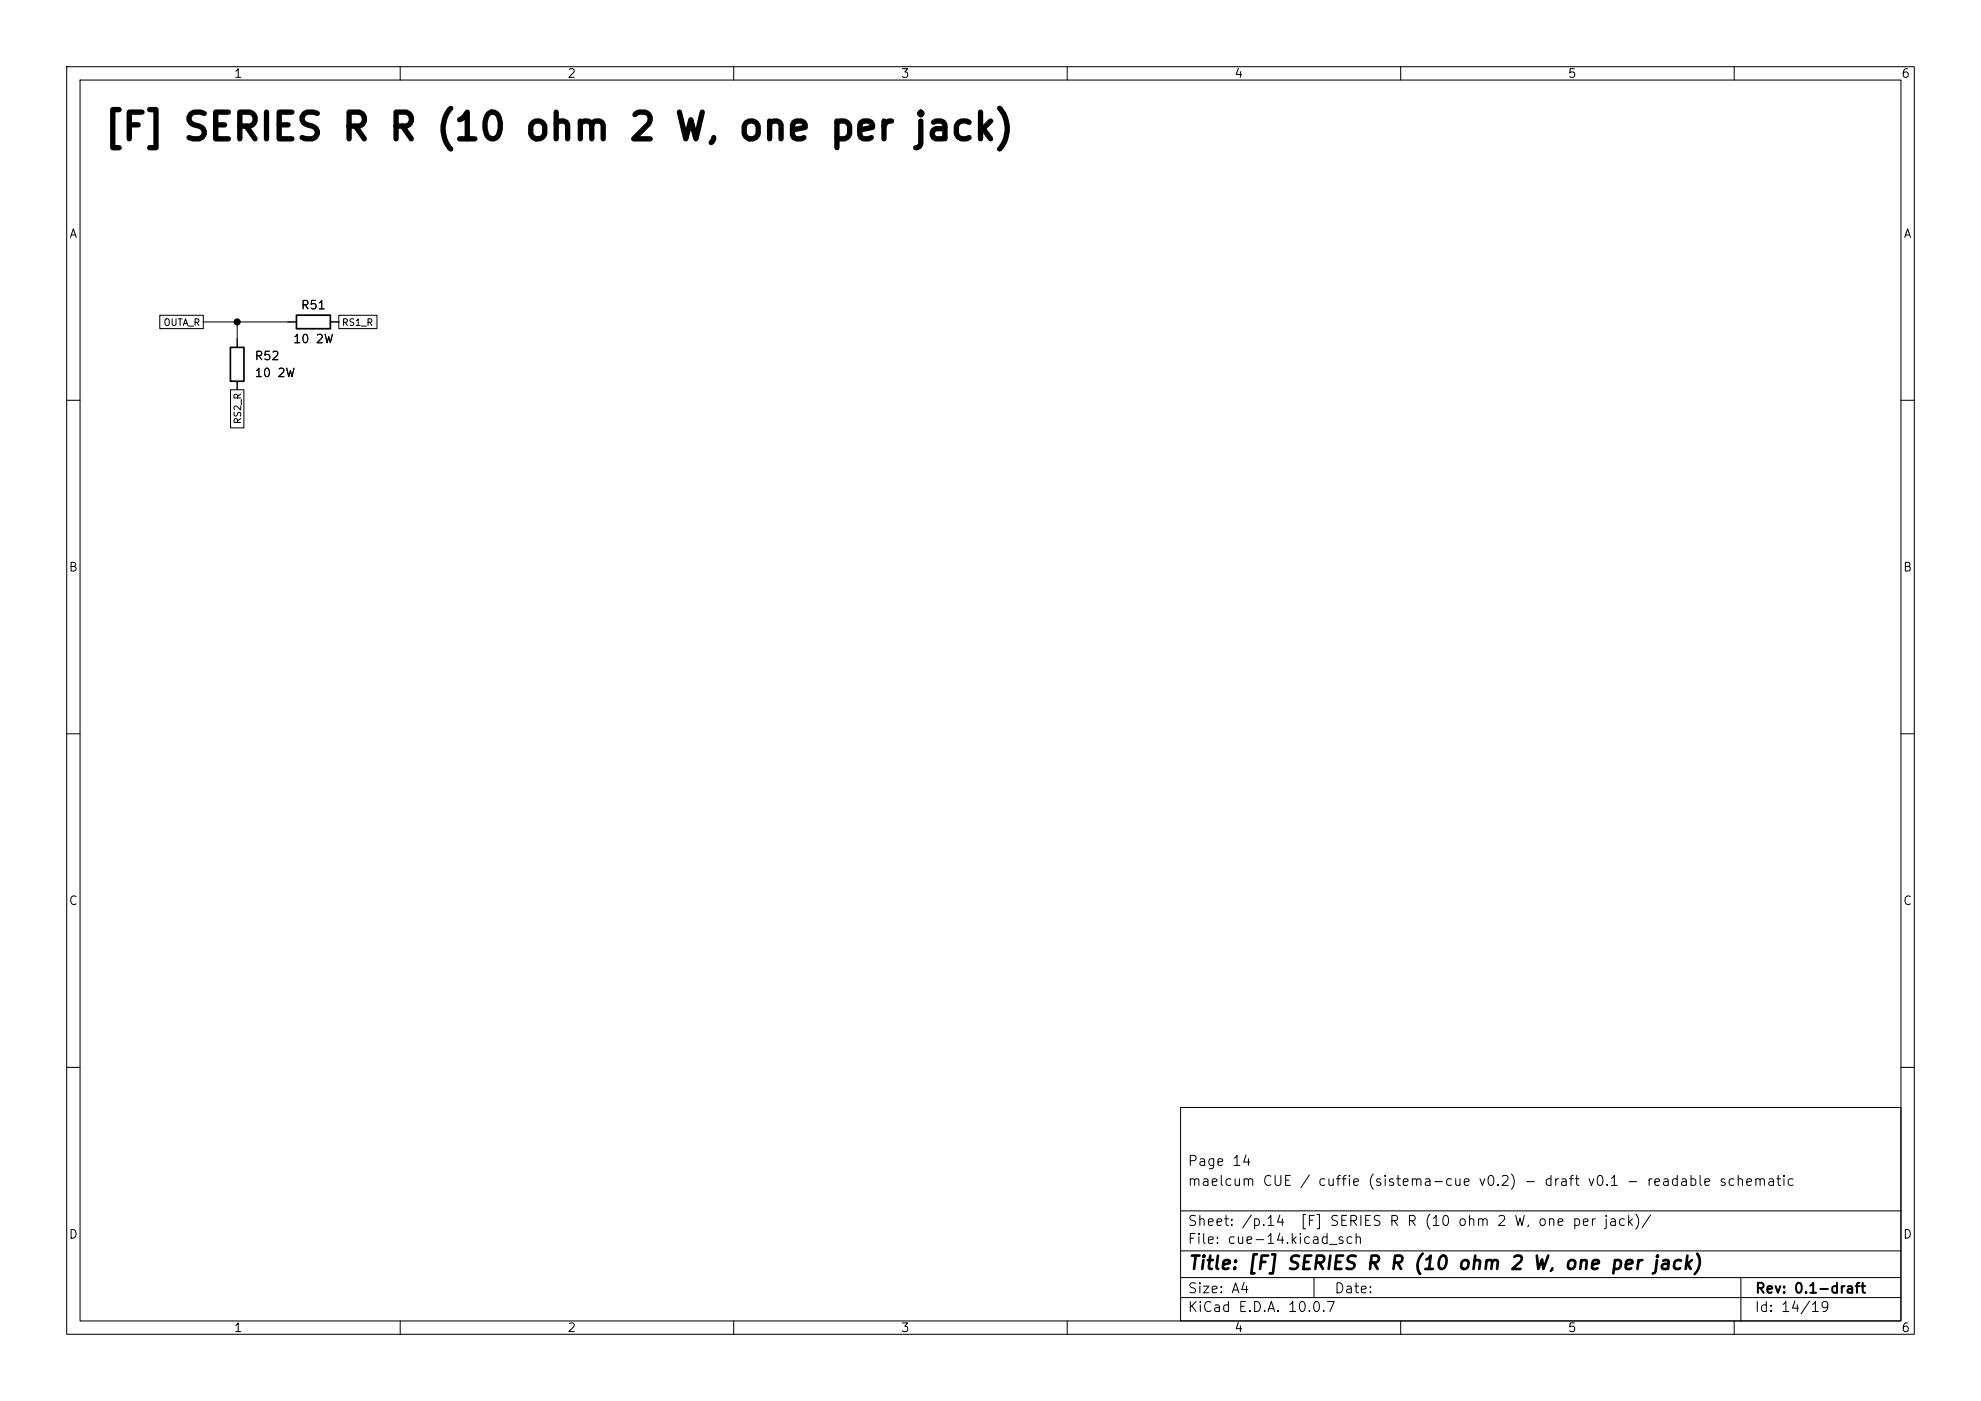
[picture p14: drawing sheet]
<svg xmlns="http://www.w3.org/2000/svg" width="297mm" height="210mm" viewBox="0 0 297 210" stroke-linecap="round" stroke-linejoin="round" font-family="sans-serif">
<defs><g id="words">
<text font-size="4" x="15.4" y="22">[F] SERIES R R (10 ohm 2 W, one per jack)</text>
<text font-size="2" x="178" y="190.8">Title: [F] SERIES R R (10 ohm 2 W, one per jack)</text>
<g font-size="1.5">
<text x="178" y="178.1">maelcum CUE / cuffie (sistema-cue v0.2) - draft v0.1 - readable schematic</text>
<text x="178" y="175.1">Page 14</text>
<text x="178" y="184.1">Sheet: /p.14</text>
<text x="194.8" y="184.1">[F] SERIES R R (10 ohm 2 W, one per jack)/</text>
<text x="178" y="186.8">File: cue-14.kicad_sch</text>
<text x="178" y="197">KiCad E.D.A. 10.0.7</text>
<text x="178" y="194.2">Size: A4</text>
<text x="200" y="194.2">Date:</text>
<text x="263" y="197">Id: 14/19</text>
<text x="263" y="194.2">Rev: 0.1-draft</text>
</g>
<g font-size="1.3">
<text x="35" y="12">1</text>
<text x="85" y="12">2</text>
<text x="135" y="12">3</text>
<text x="185" y="12">4</text>
<text x="235" y="12">5</text>
<text x="285" y="12">6</text>
<text x="10.3" y="36">A</text>
<text x="285.3" y="36">A</text>
<text x="45" y="46.7">R51</text>
<text x="43.8" y="51.8">10 2W</text>
<text x="38.1" y="54.3">R52</text>
<text x="38.1" y="56.8">10 2W</text>
<text x="10.2" y="86">B</text>
<text x="285.2" y="86">B</text>
<text x="10.2" y="136">C</text>
<text x="285.2" y="136">C</text>
<text x="10.2" y="186">D</text>
<text x="285.2" y="186">D</text>
<text x="35" y="200">1</text>
<text x="85" y="200">2</text>
<text x="135" y="200">3</text>
<text x="185" y="200">4</text>
<text x="235" y="200">5</text>
<text x="285" y="200">6</text>
</g>
<g font-size="1">
<text x="24.4" y="49.1">OUTA_R</text>
<text x="51.2" y="49.1">RS1_R</text>
<text x="36.4" y="63.7" transform="rotate(-90 36.4 63.7)">RS2_R</text>
</g>
</g></defs>
<g fill="none" stroke="#000" stroke-width=".15">
<path d="M10 10h277v190h-277zM12 12h273v186h-273zM60 10v2M110 10v2M160 10v2M210 10v2M260 10v2M24 47.3h6.5v2h-6.5zM30.5 48.3h13.9M34.6 58.4h2v5.7h-2zM35.6 48.3v3.8M35.6 57.2v1.2"/>
<path d="M49.5 48.3h1.3M50.8 47.3h5.7v2h-5.7zM10 60h2M285 60h2M10 110h2M285 110h2M10 160h2M177 166h108v32h-108zM285 160h2M60 198v2M110 198v2M160 198v2"/>
<path d="M177 194.5h108M177 191.5h108M177 187.5h108M177 181.5h108M197 191.5v3M210 198v2M260 198v2M261 191.5v6.5"/>
</g>
<path d="M34.5 52.1h2.1v5.1h-2.1zM44.4 47.2h5.1v2.1h-5.1z" fill="none" stroke="#000" stroke-width=".25"/>
<circle cx="35.6" cy="48.3" r=".46" fill="#000" stroke="#000" stroke-width=".15"/>
<use href="#words"/>
</svg>
